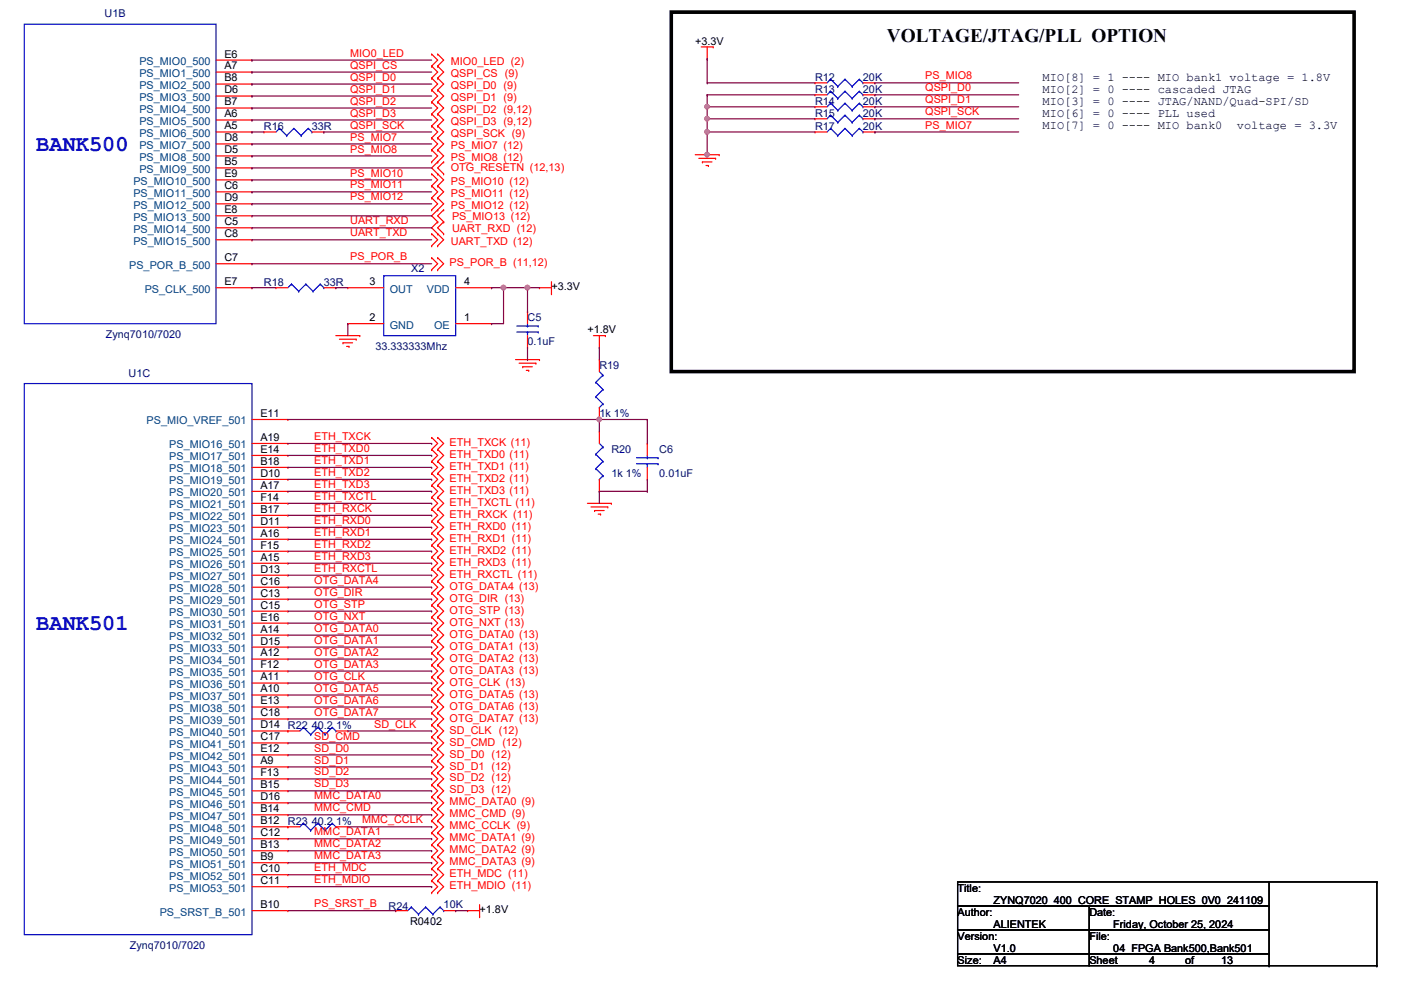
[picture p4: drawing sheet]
<svg xmlns="http://www.w3.org/2000/svg" width="297mm" height="210mm" viewBox="0 0 297 210" stroke-linecap="round" stroke-linejoin="round" font-family="sans-serif">
<defs><g id="words">
<g font-size="4.8" fill="#00f">
<text x="7.7" y="32">BANK500</text>
<text x="7.7" y="133.6">BANK501</text>
</g>
<text font-size="4.1" x="188" y="8.8">VOLTAGE/JTAG/PLL OPTION</text>
<g font-size="2.5">
<text x="221.1" y="17.1">MIO[8] = 1 ---- MIO bank1 voltage = 1.8V</text>
<text x="221.1" y="19.6">MIO[2] = 0 ---- cascaded JTAG</text>
<text x="221.1" y="22.2">MIO[3] = 0 ---- JTAG/NAND/Quad-SPI/SD</text>
<text x="221.1" y="24.7">MIO[6] = 0 ---- PLL used</text>
<text x="221.1" y="27.3">MIO[7] = 0 ---- MIO bank0</text>
<text x="262.2" y="27.3">voltage = 3.3V</text>
</g>
<g font-size="2.3" fill="#000080">
<text x="22.2" y="3.6">U1B</text>
<text x="172.8" y="17.1">R12</text>
<text x="183" y="17.1">20K</text>
<text x="172.8" y="22.2">R14</text>
<text x="172.8" y="19.6">R13</text>
<text x="183" y="22.2">20K</text>
<text x="183" y="19.6">20K</text>
<text x="56" y="27.5">R16</text>
<text x="66.1" y="27.5">33R</text>
<text x="172.8" y="27.5">R17</text>
<text x="172.8" y="24.7">R15</text>
<text x="183" y="27.5">20K</text>
<text x="183" y="24.7">20K</text>
<text x="87.2" y="57.7">X2</text>
<text x="56" y="60.5">R18</text>
<text x="68.7" y="60.5">33R</text>
<text x="22.4" y="71.7">Zynq7010/7020</text>
<text x="111.8" y="68.2">C5</text>
<text x="79.6" y="74.3">33.333333Mhz</text>
<text x="111.8" y="73.2">0.1uF</text>
<text x="27.3" y="79.8">U1C</text>
<text x="127.1" y="78.3">R19</text>
<text x="127.1" y="88.5">1k 1%</text>
<text x="129.6" y="96.1">R20</text>
<text x="129.6" y="101.2">1k 1%</text>
<text x="139.8" y="96.1">C6</text>
<text x="139.8" y="101.2">0.01uF</text>
<text x="61" y="154.5">R22 40.2 1%</text>
<text x="61" y="174.8">R23 40.2 1%</text>
<text x="82.4" y="192.9">R24</text>
<text x="94.1" y="192.6">10K</text>
<text x="27.5" y="201.3">Zynq7010/7020</text>
</g>
<g font-size="2.3">
<text x="147.4" y="9.5">+3.3V</text>
<text x="47.6" y="12.2">E6</text>
<text x="47.6" y="14.7">A7</text>
<text x="47.6" y="17.3">B8</text>
<text x="47.6" y="19.8">D6</text>
<text x="47.6" y="22.4">B7</text>
<text x="47.6" y="24.9">A6</text>
<text x="47.6" y="27.4">A5</text>
<text x="47.6" y="30">D8</text>
<text x="47.6" y="32.5">D5</text>
<text x="47.6" y="35.1">B5</text>
<text x="47.6" y="37.6">E9</text>
<text x="47.6" y="40.1">C6</text>
<text x="47.6" y="42.7">D9</text>
<text x="47.6" y="45.2">E8</text>
<text x="47.6" y="47.8">C5</text>
<text x="47.6" y="50.3">C8</text>
<text x="47.6" y="55.4">C7</text>
<text x="47.6" y="60.5">E7</text>
<text x="78.3" y="60.5">3</text>
<text x="98.4" y="60.5">4</text>
<text x="116.9" y="61.6">+3.3V</text>
<text x="78.3" y="68.1">2</text>
<text x="98.4" y="68.1">1</text>
<text x="124.5" y="70.7">+1.8V</text>
<text x="55.2" y="88.4">E11</text>
<text x="55.2" y="93.5">A19</text>
<text x="55.2" y="96">E14</text>
<text x="55.2" y="98.6">B18</text>
<text x="55.2" y="101.1">D10</text>
<text x="55.2" y="103.6">A17</text>
<text x="55.2" y="106.2">F14</text>
<text x="55.2" y="108.7">B17</text>
<text x="55.2" y="111.3">D11</text>
<text x="55.2" y="113.8">A16</text>
<text x="55.2" y="116.3">F15</text>
<text x="55.2" y="118.9">A15</text>
<text x="55.2" y="121.4">D13</text>
<text x="55.2" y="124">C16</text>
<text x="55.2" y="126.5">C13</text>
<text x="55.2" y="129">C15</text>
<text x="55.2" y="131.6">E16</text>
<text x="55.2" y="134.1">A14</text>
<text x="55.2" y="136.7">D15</text>
<text x="55.2" y="139.2">A12</text>
<text x="55.2" y="141.7">F12</text>
<text x="55.2" y="144.3">A11</text>
<text x="55.2" y="146.8">A10</text>
<text x="55.2" y="149.4">E13</text>
<text x="55.2" y="151.9">C18</text>
<text x="55.2" y="154.4">D14</text>
<text x="55.2" y="157">C17</text>
<text x="55.2" y="159.5">E12</text>
<text x="55.2" y="162.1">A9</text>
<text x="55.2" y="164.6">F13</text>
<text x="55.2" y="167.1">B15</text>
<text x="55.2" y="169.7">D16</text>
<text x="55.2" y="172.2">B14</text>
<text x="55.2" y="174.8">B12</text>
<text x="55.2" y="177.3">C12</text>
<text x="55.2" y="179.8">B13</text>
<text x="55.2" y="182.4">B9</text>
<text x="55.2" y="184.9">C10</text>
<text x="55.2" y="187.5">C11</text>
<text x="203" y="189.1">Title:</text>
<text x="210.6" y="191.6">ZYNQ7020_400_CORE_STAMP_HOLES_0V0_241109</text>
<text x="55.2" y="192.5">B10</text>
<text x="86.9" y="196.2">R0402</text>
<text x="101.7" y="193.6">+1.8V</text>
<text x="203" y="194.1">Author:</text>
<text x="210.6" y="196.7">ALIENTEK</text>
<text x="231" y="194.1">Date:</text>
<text x="236" y="196.7">Friday, October 25, 2024</text>
<text x="203" y="199.2">Version:</text>
<text x="210.6" y="201.8">V1.0</text>
<text x="231" y="199.2">File:</text>
<text x="236" y="201.8">04_FPGA Bank500,Bank501</text>
<text x="203" y="204.3">Size:</text>
<text x="210.6" y="204.3">A4</text>
<text x="231" y="204.3">Sheet</text>
<text x="243.7" y="204.3">4</text>
<text x="251.3" y="204.3">of</text>
<text x="258.9" y="204.3">13</text>
</g>
<g font-size="2.3" fill="#004080">
<text x="29.5" y="13.8">PS_MIO0_500</text>
<text x="29.5" y="16.3">PS_MIO1_500</text>
<text x="29.5" y="18.9">PS_MIO2_500</text>
<text x="29.5" y="21.4">PS_MIO3_500</text>
<text x="29.5" y="24">PS_MIO4_500</text>
<text x="29.5" y="26.5">PS_MIO5_500</text>
<text x="29.5" y="29">PS_MIO6_500</text>
<text x="29.5" y="31.6">PS_MIO7_500</text>
<text x="29.5" y="34.1">PS_MIO8_500</text>
<text x="28.3" y="39.2">PS_MIO10_500</text>
<text x="28.3" y="41.7">PS_MIO11_500</text>
<text x="29.5" y="36.7">PS_MIO9_500</text>
<text x="28.3" y="44.3">PS_MIO12_500</text>
<text x="28.3" y="46.8">PS_MIO13_500</text>
<text x="28.3" y="49.4">PS_MIO14_500</text>
<text x="28.3" y="51.9">PS_MIO15_500</text>
<text x="27.4" y="57">PS_POR_B_500</text>
<text x="30.7" y="62.1">PS_CLK_500</text>
<text x="82.6" y="62.1">OUT</text>
<text x="90.5" y="62.1">VDD</text>
<text x="82.6" y="69.7">GND</text>
<text x="92" y="69.7">OE</text>
<text x="31.1" y="90">PS_MIO_VREF_501</text>
<text x="35.9" y="95.1">PS_MIO16_501</text>
<text x="35.9" y="97.6">PS_MIO17_501</text>
<text x="35.9" y="100.2">PS_MIO18_501</text>
<text x="35.9" y="102.7">PS_MIO19_501</text>
<text x="35.9" y="105.2">PS_MIO20_501</text>
<text x="35.9" y="107.8">PS_MIO21_501</text>
<text x="35.9" y="110.3">PS_MIO22_501</text>
<text x="35.9" y="112.9">PS_MIO23_501</text>
<text x="35.9" y="115.4">PS_MIO24_501</text>
<text x="35.9" y="117.9">PS_MIO25_501</text>
<text x="35.9" y="120.5">PS_MIO26_501</text>
<text x="35.9" y="123">PS_MIO27_501</text>
<text x="35.9" y="125.6">PS_MIO28_501</text>
<text x="35.9" y="128.1">PS_MIO29_501</text>
<text x="35.9" y="130.6">PS_MIO30_501</text>
<text x="35.9" y="133.2">PS_MIO31_501</text>
<text x="35.9" y="135.7">PS_MIO32_501</text>
<text x="35.9" y="138.3">PS_MIO33_501</text>
<text x="35.9" y="140.8">PS_MIO34_501</text>
<text x="35.9" y="143.3">PS_MIO35_501</text>
<text x="35.9" y="145.9">PS_MIO36_501</text>
<text x="35.9" y="148.4">PS_MIO37_501</text>
<text x="35.9" y="151">PS_MIO38_501</text>
<text x="35.9" y="153.5">PS_MIO39_501</text>
<text x="35.9" y="156">PS_MIO40_501</text>
<text x="35.9" y="158.6">PS_MIO41_501</text>
<text x="35.9" y="161.1">PS_MIO42_501</text>
<text x="35.9" y="163.7">PS_MIO43_501</text>
<text x="35.9" y="166.2">PS_MIO44_501</text>
<text x="35.9" y="168.7">PS_MIO45_501</text>
<text x="35.9" y="171.3">PS_MIO46_501</text>
<text x="35.9" y="173.8">PS_MIO47_501</text>
<text x="35.9" y="176.4">PS_MIO48_501</text>
<text x="35.9" y="178.9">PS_MIO49_501</text>
<text x="35.9" y="181.4">PS_MIO50_501</text>
<text x="35.9" y="184">PS_MIO51_501</text>
<text x="35.9" y="186.5">PS_MIO52_501</text>
<text x="35.9" y="189.1">PS_MIO53_501</text>
<text x="33.9" y="194.1">PS_SRST_B_501</text>
</g>
<g font-size="2.3" fill="#f00">
<text x="74.2" y="12">MIO0_LED</text>
<text x="74.2" y="14.6">QSPI_CS</text>
<text x="74.2" y="17.1">QSPI_D0</text>
<text x="95.6" y="13.8">MIO0_LED (2)</text>
<text x="95.6" y="16.3">QSPI_CS (9)</text>
<text x="196.2" y="16.8">PS_MIO8</text>
<text x="74.2" y="19.6">QSPI_D1</text>
<text x="74.2" y="22.2">QSPI_D2</text>
<text x="95.6" y="18.9">QSPI_D0 (9)</text>
<text x="95.6" y="21.4">QSPI_D1 (9)</text>
<text x="95.6" y="24">QSPI_D2 (9,12)</text>
<text x="196.2" y="19.4">QSPI_D0</text>
<text x="196.2" y="21.9">QSPI_D1</text>
<text x="74.2" y="24.7">QSPI_D3</text>
<text x="74.2" y="27.3">QSPI_SCK</text>
<text x="74.2" y="29.8">PS_MIO7</text>
<text x="95.6" y="26.5">QSPI_D3 (9,12)</text>
<text x="95.6" y="29">QSPI_SCK (9)</text>
<text x="196.2" y="24.5">QSPI_SCK</text>
<text x="196.2" y="27.3">PS_MIO7</text>
<text x="74.2" y="32.3">PS_MIO8</text>
<text x="95.6" y="31.6">PS_MIO7 (12)</text>
<text x="95.6" y="34.1">PS_MIO8 (12)</text>
<text x="74.2" y="37.4">PS_MIO10</text>
<text x="74.2" y="40">PS_MIO11</text>
<text x="95.6" y="39.2">PS_MIO10 (12)</text>
<text x="95.6" y="41.7">PS_MIO11 (12)</text>
<text x="95.6" y="36.2">OTG_RESETN (12,13)</text>
<text x="74.2" y="42.5">PS_MIO12</text>
<text x="74.2" y="47.6">UART_RXD</text>
<text x="95.6" y="44.3">PS_MIO12 (12)</text>
<text x="95.8" y="46.6">PS_MIO13 (12)</text>
<text x="74.2" y="50.1">UART_TXD</text>
<text x="95.6" y="51.9">UART_TXD (12)</text>
<text x="95.8" y="49.1">UART_RXD (12)</text>
<text x="74.2" y="55.2">PS_POR_B</text>
<text x="95.3" y="56.5">PS_POR_B (11,12)</text>
<text x="66.6" y="93.3">ETH_TXCK</text>
<text x="66.6" y="95.8">ETH_TXD0</text>
<text x="95.3" y="94.6">ETH_TXCK (11)</text>
<text x="66.6" y="98.4">ETH_TXD1</text>
<text x="66.6" y="100.9">ETH_TXD2</text>
<text x="95.3" y="97.1">ETH_TXD0 (11)</text>
<text x="95.3" y="99.7">ETH_TXD1 (11)</text>
<text x="66.6" y="103.5">ETH_TXD3</text>
<text x="66.6" y="106">ETH_TXCTL</text>
<text x="95.3" y="102.2">ETH_TXD2 (11)</text>
<text x="95.3" y="104.7">ETH_TXD3 (11)</text>
<text x="95.3" y="107.3">ETH_TXCTL (11)</text>
<text x="66.6" y="108.5">ETH_RXCK</text>
<text x="66.6" y="111.1">ETH_RXD0</text>
<text x="66.6" y="113.6">ETH_RXD1</text>
<text x="95.3" y="109.8">ETH_RXCK (11)</text>
<text x="95.3" y="112.4">ETH_RXD0 (11)</text>
<text x="66.6" y="118.7">ETH_RXD3</text>
<text x="66.6" y="116.2">ETH_RXD2</text>
<text x="95.3" y="120">ETH_RXD3 (11)</text>
<text x="95.3" y="114.9">ETH_RXD1 (11)</text>
<text x="95.3" y="117.4">ETH_RXD2 (11)</text>
<text x="66.6" y="123.8">OTG_DATA4</text>
<text x="66.6" y="121.2">ETH_RXCTL</text>
<text x="95.3" y="125.1">OTG_DATA4 (13)</text>
<text x="95.3" y="122.5">ETH_RXCTL (11)</text>
<text x="66.6" y="126.3">OTG_DIR</text>
<text x="66.6" y="128.9">OTG_STP</text>
<text x="66.6" y="131.4">OTG_NXT</text>
<text x="95.3" y="127.6">OTG_DIR (13)</text>
<text x="95.3" y="130.1">OTG_STP (13)</text>
<text x="66.6" y="133.9">OTG_DATA0</text>
<text x="66.6" y="136.5">OTG_DATA1</text>
<text x="95.3" y="132.7">OTG_NXT (13)</text>
<text x="95.3" y="135.2">OTG_DATA0 (13)</text>
<text x="95.3" y="137.8">OTG_DATA1 (13)</text>
<text x="66.6" y="141.6">OTG_DATA3</text>
<text x="66.6" y="139">OTG_DATA2</text>
<text x="95.3" y="142.8">OTG_DATA3 (13)</text>
<text x="95.3" y="140.3">OTG_DATA2 (13)</text>
<text x="66.6" y="144.1">OTG_CLK</text>
<text x="66.6" y="146.6">OTG_DATA5</text>
<text x="66.6" y="149.2">OTG_DATA6</text>
<text x="95.3" y="145.4">OTG_CLK (13)</text>
<text x="95.3" y="147.9">OTG_DATA5 (13)</text>
<text x="66.6" y="151.7">OTG_DATA7</text>
<text x="79.3" y="154.3">SD_CLK</text>
<text x="95.3" y="155.5">SD_CLK (12)</text>
<text x="95.3" y="150.5">OTG_DATA6 (13)</text>
<text x="95.3" y="153">OTG_DATA7 (13)</text>
<text x="66.6" y="161.9">SD_D1</text>
<text x="66.6" y="159.3">SD_D0</text>
<text x="66.6" y="156.8">SD_CMD</text>
<text x="95.3" y="160.6">SD_D0 (12)</text>
<text x="95.3" y="158.1">SD_CMD (12)</text>
<text x="66.6" y="164.4">SD_D2</text>
<text x="66.6" y="167">SD_D3</text>
<text x="95.3" y="163.2">SD_D1 (12)</text>
<text x="95.3" y="165.7">SD_D2 (12)</text>
<text x="66.6" y="169.5">MMC_DATA0</text>
<text x="66.6" y="172">MMC_CMD</text>
<text x="95.3" y="170.8">MMC_DATA0 (9)</text>
<text x="95.3" y="173.3">MMC_CMD (9)</text>
<text x="95.3" y="168.2">SD_D3 (12)</text>
<text x="66.6" y="177.1">MMC_DATA1</text>
<text x="66.6" y="179.7">MMC_DATA2</text>
<text x="76.8" y="174.6">MMC_CCLK</text>
<text x="95.3" y="175.9">MMC_CCLK (9)</text>
<text x="95.3" y="178.4">MMC_DATA1 (9)</text>
<text x="66.6" y="182.2">MMC_DATA3</text>
<text x="66.6" y="184.7">ETH_MDC</text>
<text x="95.3" y="180.9">MMC_DATA2 (9)</text>
<text x="95.3" y="183.5">MMC_DATA3 (9)</text>
<text x="66.6" y="187.3">ETH_MDIO</text>
<text x="95.3" y="186">ETH_MDC (11)</text>
<text x="95.3" y="188.6">ETH_MDIO (11)</text>
<text x="66.6" y="192.4">PS_SRST_B</text>
</g>
</g></defs>
<path d="M142.3 2.6h144.8v76.2h-144.8z" fill="none" stroke="#000" stroke-width=".76"/>
<g fill="none" stroke="#f00" stroke-width=".25">
<path d="M91.5 11.5h.1M91.5 14h.1M91.5 16.6h.1M91.5 19.1h.1M91.5 11.5l1.3 1.2-1.3 1.3M91.5 14l1.3 1.3-1.3 1.3M91.5 16.6l1.3 1.2-1.3 1.3M91.5 19.1l1.3 1.3-1.3 1.2M92.8 11.5h.1M92.8 14h.1M92.8 16.6h.1M92.8 19.1h.1"/>
<path d="M92.8 11.5l1.3 1.2-1.3 1.3M92.8 14l1.3 1.3-1.3 1.3M92.8 16.6l1.3 1.2-1.3 1.3M92.8 19.1l1.3 1.3-1.3 1.2M148.7 9.9h2.5M149.9 12.5h.1M149.9 9.9v2.6M151.2 9.9h.1M91.5 21.6h.1M91.5 24.2h.1M91.5 26.7h.1M91.5 29.3h.1"/>
<path d="M91.5 31.8h.1M91.5 34.3h.1M91.5 36.9h.1M91.5 39.4h.1M91.5 21.6l1.3 1.3-1.3 1.3M91.5 24.2l1.3 1.2-1.3 1.3M91.5 26.7l1.3 1.3-1.3 1.3M91.5 29.3l1.3 1.2-1.3 1.3M91.5 31.8l1.3 1.3-1.3 1.2M91.5 36.9l1.3 1.2-1.3 1.3M91.5 39.4l1.3 1.3-1.3 1.3M92.8 21.6h.1"/>
<path d="M92.8 24.2h.1M92.8 26.7h.1M92.8 29.3h.1M92.8 31.8h.1M92.8 34.3h.1M92.8 36.9h.1M92.8 39.4h.1M92.8 21.6l1.3 1.3-1.3 1.3M92.8 24.2l1.3 1.2-1.3 1.3M92.8 26.7l1.3 1.3-1.3 1.3M92.8 29.3l1.3 1.2-1.3 1.3M92.8 31.8l1.3 1.3-2.6 2.5 2.6 2.5-1.3 1.3"/>
<path d="M92.8 39.4l1.3 1.3-1.3 1.3M94.1 36.9h.1M94.1 34.3h.1M94.1 34.3l-1.3 1.3 1.3 1.3M147.4 32.8h5.1M148.2 33.6h3.5M148.9 34.3h.1M148.9 34.3h2.1M149.7 35.1h.5M150.2 35.1h.1M151.7 33.6h.1M152.5 32.8h.1"/>
<path d="M91.5 42h.1M91.5 44.5h.1M91.5 49.6h.1M91.5 52.1h.1M91.5 57.2h.1M91.5 54.7h.1M91.5 42l1.3 1.2-1.3 1.3M91.5 49.6l1.3 1.2-1.3 1.3M91.5 54.7l1.3 1.2-1.3 1.3M92.8 42h.1M92.8 44.5h.1M92.8 49.6h.1"/>
<path d="M92.8 52.1h.1M92.8 47h.1M92.8 57.2h.1M92.8 54.7h.1M92.8 42l1.3 1.2-2.6 2.6 1.3 1.2M92.8 47l-1.3 1.3 2.6 2.5-1.3 1.3M92.8 54.7l1.3 1.2-1.3 1.3M94.1 49.6h.1M94.1 47h.1M94.1 44.5h.1M94.1 47l-1.3 1.3 1.3 1.3M94.1 44.5l-1.3 1.3 1.3 1.2"/>
<path d="M116.9 59.7v2.6M71.2 71.2h5.1M72 71.9h3.5M72.7 72.7h.1M72.7 72.7h2.1M73.5 73.4h.5M74 73.4h.1M75.5 71.9h.1M76.3 71.2h.1M109.3 76.2h5.1M110.1 77h3.5M110.8 77.8h.1"/>
<path d="M110.8 77.8h2.1M111.6 78.5h.5M112.1 78.5h.1M113.6 77h.1M114.4 61h.1M114.4 76.2h.1M114.4 61h2.5M116.9 62.3h.1M125.8 71.2h2.6M127.1 73.7h.1M127.1 71.2v2.5M128.4 71.2h.1"/>
<path d="M91.5 95.3h.1M91.5 92.8h.1M91.5 97.8h.1M91.5 92.8l1.3 1.2-1.3 1.3M91.5 95.3l1.3 1.3-1.3 1.2M91.5 97.8l1.3 1.3-1.3 1.3M92.8 95.3h.1M92.8 92.8h.1M92.8 97.8h.1M92.8 92.8l1.3 1.2-1.3 1.3M92.8 95.3l1.3 1.3-1.3 1.2M92.8 97.8l1.3 1.3-1.3 1.3"/>
<path d="M91.5 110.5h.1M91.5 108h.1M91.5 118.2h.1M91.5 100.4h.1M91.5 102.9h.1M91.5 105.5h.1M91.5 113.1h.1M91.5 115.6h.1M91.5 108l1.3 1.3-1.3 1.2M91.5 118.2l1.3 1.2-1.3 1.3M91.5 100.4l1.3 1.2-1.3 1.3M91.5 102.9l1.3 1.3-1.3 1.3"/>
<path d="M91.5 105.5l1.3 1.2-1.3 1.3M91.5 110.5l1.3 1.3-1.3 1.3M91.5 113.1l1.3 1.2-1.3 1.3M91.5 115.6l1.3 1.3-1.3 1.3M92.8 110.5h.1M92.8 108h.1M92.8 118.2h.1M92.8 100.4h.1M92.8 102.9h.1M92.8 105.5h.1M92.8 113.1h.1M92.8 115.6h.1"/>
<path d="M92.8 108l1.3 1.3-1.3 1.2M92.8 118.2l1.3 1.2-1.3 1.3M92.8 100.4l1.3 1.2-1.3 1.3M92.8 102.9l1.3 1.3-1.3 1.3M92.8 105.5l1.3 1.2-1.3 1.3M92.8 110.5l1.3 1.3-1.3 1.3M92.8 113.1l1.3 1.2-1.3 1.3M92.8 115.6l1.3 1.3-1.3 1.3M124.5 106.7h5.1M125.3 107.5h3.6M126.1 108.2h.1M126.1 108.2h2"/>
<path d="M126.8 109h.5M127.3 109h.1M128.9 107.5h.1M129.6 106.7h.1M91.5 120.7h.1M91.5 128.3h.1M91.5 125.8h.1M91.5 123.2h.1M91.5 130.9h.1M91.5 133.4h.1M91.5 135.9h.1M91.5 138.5h.1"/>
<path d="M91.5 125.8l1.3 1.2-1.3 1.3M91.5 123.2l1.3 1.3-1.3 1.3M91.5 128.3l1.3 1.3-1.3 1.3M91.5 130.9l1.3 1.2-1.3 1.3M91.5 133.4l1.3 1.3-1.3 1.2M91.5 135.9l1.3 1.3-1.3 1.3M91.5 138.5l1.3 1.2-1.3 1.3M91.5 120.7l1.3 1.3-1.3 1.2M92.8 120.7h.1M92.8 128.3h.1M92.8 125.8h.1M92.8 123.2h.1"/>
<path d="M92.8 130.9h.1M92.8 133.4h.1M92.8 135.9h.1M92.8 138.5h.1M92.8 125.8l1.3 1.2-1.3 1.3M92.8 123.2l1.3 1.3-1.3 1.3M92.8 128.3l1.3 1.3-1.3 1.3M92.8 130.9l1.3 1.2-1.3 1.3M92.8 133.4l1.3 1.3-1.3 1.2M92.8 135.9l1.3 1.3-1.3 1.3M92.8 138.5l1.3 1.2-1.3 1.3M92.8 120.7l1.3 1.3-1.3 1.2"/>
<path d="M91.5 143.6h.1M91.5 141h.1M91.5 153.7h.1M91.5 156.3h.1M91.5 146.1h.1M91.5 148.6h.1M91.5 151.2h.1M91.5 158.8h.1M91.5 141l1.3 1.3-1.3 1.3M91.5 153.7l1.3 1.3-1.3 1.3M91.5 143.6l1.3 1.2-1.3 1.3M91.5 146.1l1.3 1.3-1.3 1.2"/>
<path d="M91.5 148.6l1.3 1.3-1.3 1.3M91.5 151.2l1.3 1.2-1.3 1.3M91.5 158.8l1.3 1.3-1.3 1.2M91.5 156.3l1.3 1.2-1.3 1.3M92.8 143.6h.1M92.8 141h.1M92.8 153.7h.1M92.8 156.3h.1M92.8 146.1h.1M92.8 148.6h.1M92.8 151.2h.1M92.8 158.8h.1"/>
<path d="M92.8 141l1.3 1.3-1.3 1.3M92.8 153.7l1.3 1.3-1.3 1.3M92.8 143.6l1.3 1.2-1.3 1.3M92.8 146.1l1.3 1.3-1.3 1.2M92.8 148.6l1.3 1.3-1.3 1.3M92.8 151.2l1.3 1.2-1.3 1.3M92.8 158.8l1.3 1.3-1.3 1.2M92.8 156.3l1.3 1.2-1.3 1.3M91.5 163.9h.1M91.5 161.3h.1M91.5 171.5h.1M91.5 169h.1"/>
<path d="M91.5 174h.1M91.5 176.6h.1M91.5 179.1h.1M91.5 166.4h.1M91.5 161.3l1.3 1.3-1.3 1.3M91.5 169l1.3 1.2-1.3 1.3M91.5 171.5l1.3 1.3-1.3 1.2M91.5 174l1.3 1.3-1.3 1.3M91.5 176.6l1.3 1.2-1.3 1.3M91.5 179.1l1.3 1.3-1.3 1.3M91.5 163.9l1.3 1.2-1.3 1.3M91.5 166.4l1.3 1.3-1.3 1.3"/>
<path d="M92.8 163.9h.1M92.8 161.3h.1M92.8 171.5h.1M92.8 169h.1M92.8 174h.1M92.8 176.6h.1M92.8 179.1h.1M92.8 166.4h.1M92.8 161.3l1.3 1.3-1.3 1.3M92.8 169l1.3 1.2-1.3 1.3M92.8 171.5l1.3 1.3-1.3 1.2M92.8 174l1.3 1.3-1.3 1.3"/>
<path d="M92.8 176.6l1.3 1.2-1.3 1.3M92.8 179.1l1.3 1.3-1.3 1.3M92.8 163.9l1.3 1.2-1.3 1.3M92.8 166.4l1.3 1.3-1.3 1.3M91.5 181.7h.1M91.5 184.2h.1M91.5 186.7h.1M91.5 189.3h.1M91.5 181.7l1.3 1.2-1.3 1.3M91.5 184.2l1.3 1.3-1.3 1.2M91.5 186.7l1.3 1.3-1.3 1.3M92.8 181.7h.1"/>
<path d="M92.8 184.2h.1M92.8 186.7h.1M92.8 189.3h.1M92.8 181.7l1.3 1.2-1.3 1.3M92.8 184.2l1.3 1.3-1.3 1.2M92.8 186.7l1.3 1.3-1.3 1.3M99.1 193.1h.1M99.1 193.1h2.6M101.7 194.4h.1M101.7 191.8v2.6"/>
</g>
<path d="M203 192.1h28v5h-28zM203 187h66.1v5.1h-66.1zM203 197.1h28v5.1h-28zM231 197.1h38.1v5.1h-38.1zM203 202.2h28v2.6h-28zM231 202.2h38.1v2.6h-38.1z" fill="none" stroke="#000" stroke-width=".25"/>
<path d="M271.4 188.3h18.7v15.2h-18.7z" fill-rule="evenodd" fill="#fff"/>
<g fill="none" stroke="#000" stroke-width=".25">
<path d="M203 192.1h28v5h-28zM203 187h66.1v5.1h-66.1zM203 197.1h28v5.1h-28zM231 192.1h38.1v5h-38.1zM231 197.1h38.1v5.1h-38.1zM269.1 187h22.8M291.9 187h.1M291.9 187v17.8M203 202.2h28v2.6h-28zM231 202.2h38.1v2.6h-38.1zM269.1 204.8h.1M269.1 204.8h22.8"/>
<path d="M291.9 204.8h.1"/>
</g>
<path d="M271.4 188.3h18.7v15.2h-18.7z" fill-rule="evenodd" fill="#fff"/>
<g fill="none" stroke="#000" stroke-width=".25">
<path d="M203 192.1h28v5h-28zM203 187h66.1v5.1h-66.1zM203 197.1h28v5.1h-28zM231 192.1h38.1v5h-38.1zM231 197.1h38.1v5.1h-38.1zM269.1 187h22.8M291.9 187h.1M291.9 187v17.8M203 202.2h28v2.6h-28zM231 202.2h38.1v2.6h-38.1zM269.1 204.8h.1M269.1 204.8h22.8"/>
<path d="M291.9 204.8h.1"/>
</g>
<path d="M271.4 188.3h18.7v15.2h-18.7z" fill-rule="evenodd" fill="#fff"/>
<path d="M231 192.1h38.1v5h-38.1zM269.1 187h22.8M291.9 187h.1M291.9 187v17.8M269.1 204.8h.1M269.1 204.8h22.8M291.9 204.8h.1" fill="none" stroke="#000" stroke-width=".25"/>
<g fill="none" stroke="#00f" stroke-width=".25">
<path d="M5.2 5.1h40.6v63.5h-40.6zM176.1 16.8h.1M176.1 19.3h.1M176.1 16.8l-.8 .8M176.1 16.8l1.5 1.5M176.1 19.3l-.8 .8M176.1 19.3l1.5 1.6M177.6 18.3h.1M179.2 16.8h.1M179.2 19.3h.1M179.2 16.8l-1.6 1.5M179.2 16.8l1.5 1.5"/>
<path d="M179.2 19.3l-1.6 1.6M179.2 19.3l1.5 1.6M180.7 18.3h.1M182.2 16.8h.1M182.2 19.3h.1M182.2 16.8l-1.5 1.5M182.2 16.8l.8 .8M182.2 19.3l-1.5 1.6M182.2 19.3l.8 .8M183 17.6h.1M59.3 27.2h.1M59.3 27.2l-.8 .8"/>
<path d="M59.3 27.2l1.5 1.5M60.8 28.7h.1M62.3 27.2h.1M62.3 27.2l-1.5 1.5M62.3 27.2l1.5 1.5M63.8 28.7h.1M65.4 27.2h.1M65.4 27.2l-1.6 1.5M65.4 27.2l.7 .8M66.1 28h.1M176.1 21.9h.1M176.1 27.2h.1"/>
<path d="M176.1 24.4h.1M176.1 21.9l-.8 .7M176.1 21.9l1.5 1.5M176.1 27.2l-.8 .8M176.1 27.2l1.5 1.5M176.1 24.4l-.8 .8M176.1 24.4l1.5 1.6M177.6 23.4h.1M177.6 28.7h.1M177.6 26h.1M177.6 20.9h.1M179.2 21.9h.1"/>
<path d="M179.2 27.2h.1M179.2 24.4h.1M179.2 21.9l-1.6 1.5M179.2 21.9l1.5 1.5M179.2 27.2l-1.6 1.5M179.2 27.2l1.5 1.5M179.2 24.4l-1.6 1.6M179.2 24.4l1.5 1.6M180.7 23.4h.1M180.7 28.7h.1M180.7 26h.1M180.7 20.9h.1"/>
<path d="M182.2 21.9h.1M182.2 27.2h.1M182.2 24.4h.1M182.2 21.9l-1.5 1.5M182.2 21.9l.8 .7M182.2 27.2l-1.5 1.5M182.2 27.2l.8 .8M182.2 24.4l-1.5 1.6M182.2 24.4l.8 .8M183 22.6h.1M183 28h.1M183 25.2h.1"/>
<path d="M183 20.1h.1M81.4 58.5h15.2v12.7h-15.2zM61.8 60.2h.1M61.8 60.2l-.8 .8M61.8 60.2l1.5 1.6M63.3 61.8h.1M64.9 60.2h.1M64.9 60.2l-1.6 1.6M64.9 60.2l1.5 1.6M66.4 61.8h.1M67.9 60.2h.1M67.9 60.2l-1.5 1.6"/>
<path d="M67.9 60.2l.8 .8M68.7 61h.1M109.6 70.4h4.5M109.6 69.1h4.5M111.8 69.1h.1M111.8 70.4h.1M111.8 68.6v.5M111.8 70.4v.8M114.1 70.4h.1M114.1 69.1h.1M127.1 78.8l.7 .7M127.8 79.5h.1"/>
<path d="M127.8 79.5l-1.5 1.6M5.2 81.3h48.2v116.9h-48.2zM126.3 96.3h.1M126.3 99.4h.1M126.3 81.1h.1M126.3 84.1h.1M126.3 96.3l1.5 1.5M126.3 99.4l1.5 1.5M126.3 81.1l1.5 1.5M126.3 84.1l1.5 1.5M127.1 86.4h.1M127.1 94l.7 .8"/>
<path d="M127.8 94.8h.1M127.8 97.8h.1M127.8 82.6h.1M127.8 85.6h.1M127.8 94.8l-1.5 1.5M127.8 97.8l-1.5 1.6M127.8 82.6l-1.5 1.5M127.8 85.6l-.7 .8M135 98.3h4.5M135 97.1h4.5M137.2 97.1h.1M137.2 98.3h.1"/>
<path d="M137.2 96.6v.5M137.2 98.3v.8M139.5 98.3h.1M139.5 97.1h.1M127.1 101.6h.1M127.8 100.9h.1M127.8 100.9l-.7 .7M64.3 154.2h.1M64.3 154.2l-.7 .8M64.3 154.2l1.6 1.5M65.9 155.7h.1M67.4 154.2h.1"/>
<path d="M67.4 154.2l-1.5 1.5M67.4 154.2l1.5 1.5M68.9 155.7h.1M70.4 154.2h.1M70.4 154.2l-1.5 1.5M70.4 154.2l.8 .8M71.2 155h.1M64.3 174.5h.1M64.3 174.5l-.7 .8M64.3 174.5l1.6 1.6M65.9 176.1h.1M67.4 174.5h.1"/>
<path d="M67.4 174.5l-1.5 1.6M67.4 174.5l1.5 1.6M68.9 176.1h.1M70.4 174.5h.1M70.4 174.5l-1.5 1.6M70.4 174.5l.8 .8M71.2 175.3h.1M87.2 192.3h.1M87.2 192.3l-.8 .8M87.2 192.3l1.5 1.5M88.7 193.8h.1M90.3 192.3h.1"/>
<path d="M90.3 192.3l-1.6 1.5M90.3 192.3l1.5 1.5M91.8 193.8h.1M93.3 192.3h.1M93.3 192.3l-1.5 1.5M93.3 192.3l.8 .8M94.1 193.1h.1"/>
</g>
<g fill="none" stroke="#f00" stroke-width=".25">
<path d="M45.8 12.7h7.6M45.8 15.3h7.6M45.8 17.8h7.6M53.4 12.7h.1M53.4 15.3h.1M53.4 17.8h.1M172.8 17.6h.1M172.8 17.6h2.5M183 17.6h2.5M185.5 17.6h.1M45.8 20.4h7.6M45.8 22.9h7.6"/>
<path d="M45.8 25.4h7.6M45.8 28h7.6M45.8 30.5h7.6M45.8 33.1h7.6M45.8 35.6h7.6M45.8 38.1h7.6M53.4 20.4h.1M53.4 22.9h.1M53.4 25.4h.1M53.4 28h.1M53.4 30.5h.1M53.4 33.1h.1"/>
<path d="M53.4 35.6h.1M53.4 38.1h.1M56 28h.1M56 28h2.5M66.1 28h2.6M68.7 28h.1M172.8 22.6h.1M172.8 28h.1M172.8 25.2h.1M172.8 20.1h.1M172.8 22.6h2.5M172.8 28h2.5"/>
<path d="M172.8 25.2h2.5M172.8 20.1h2.5M183 22.6h2.5M183 28h2.5M183 25.2h2.5M183 20.1h2.5M185.5 22.6h.1M185.5 28h.1M185.5 25.2h.1M185.5 20.1h.1M45.8 40.7h7.6M45.8 43.2h7.6"/>
<path d="M45.8 45.8h7.6M45.8 48.3h7.6M45.8 50.8h7.6M45.8 55.9h7.6M53.4 40.7h.1M53.4 43.2h.1M53.4 45.8h.1M53.4 48.3h.1M53.4 50.8h.1M53.4 55.9h.1M45.8 61h7.6M53.4 61h.1"/>
<path d="M58.5 61h.1M58.5 61h2.5M68.7 61h2.5M71.2 61h.1M73.7 68.6h.1M73.7 61h.1M73.7 61h7.7M73.7 68.6h7.7M96.6 61h7.6M96.6 68.6h7.6M104.2 68.6h.1M104.2 61h.1"/>
<path d="M111.8 66.1h.1M111.8 73.7h.1M111.8 66.1v2.5M111.8 71.2v2.5M127.1 76.2h.1M127.1 76.2v2.6M53.4 88.9h7.6M53.4 94h7.6M53.4 96.6h7.6M53.4 99.1h7.6M61 88.9h.1M61 94h.1"/>
<path d="M61 96.6h.1M61 99.1h.1M127.1 91.5h.1M127.1 88.9h.1M127.1 86.4v2.5M127.1 91.5v2.5M137.2 94h.1M137.2 94v2.6M137.2 99.1v2.5M53.4 101.6h7.6M53.4 104.2h7.6M53.4 106.7h7.6"/>
<path d="M53.4 109.3h7.6M53.4 111.8h7.6M53.4 114.3h7.6M53.4 116.9h7.6M53.4 119.4h7.6M61 101.6h.1M61 104.2h.1M61 106.7h.1M61 109.3h.1M61 111.8h.1M61 114.3h.1M61 116.9h.1"/>
<path d="M61 119.4h.1M127.1 104.2h.1M127.1 101.6v2.6M137.2 101.6h.1M53.4 122h7.6M53.4 124.5h7.6M53.4 127h7.6M53.4 129.6h7.6M53.4 132.1h7.6M53.4 134.7h7.6M53.4 137.2h7.6M53.4 139.7h7.6"/>
<path d="M61 122h.1M61 124.5h.1M61 127h.1M61 129.6h.1M61 132.1h.1M61 134.7h.1M61 137.2h.1M61 139.7h.1M53.4 142.3h7.6M53.4 144.8h7.6M53.4 147.4h7.6M53.4 149.9h7.6"/>
<path d="M53.4 152.4h7.6M53.4 155h10.2M53.4 157.5h7.6M61 142.3h.1M61 144.8h.1M61 147.4h.1M61 149.9h.1M61 152.4h.1M61 155h.1M61 157.5h.1M71.2 155h2.5M73.7 155h.1"/>
<path d="M53.4 175.3h10.2M53.4 160.1h7.6M53.4 162.6h7.6M53.4 165.1h7.6M53.4 167.7h7.6M53.4 170.2h7.6M53.4 172.8h7.6M53.4 177.8h7.6M61 175.3h.1M61 160.1h.1M61 162.6h.1M61 165.1h.1"/>
<path d="M61 167.7h.1M61 170.2h.1M61 172.8h.1M61 177.8h.1M71.2 175.3h2.5M73.7 175.3h.1M53.4 193.1h7.6M53.4 180.4h7.6M53.4 182.9h7.6M53.4 185.5h7.6M53.4 188h7.6M61 180.4h.1"/>
<path d="M61 182.9h.1M61 185.5h.1M61 188h.1M61 193.1h.1M83.9 193.1h.1M83.9 193.1h2.5M94.1 193.1h2.5M96.6 193.1h.1"/>
</g>
<g fill="none" stroke="#800040" stroke-width=".25">
<path d="M53.4 12.7h.1M53.4 15.3h.1M53.4 17.8h.1M53.4 12.7h38.1M53.4 15.3h38.1M53.4 17.8h38.1M53.4 20.4h.1M53.4 22.9h.1M53.4 25.4h.1M53.4 30.5h.1M53.4 33.1h.1M53.4 35.6h.1"/>
<path d="M53.4 38.1h.1M53.4 20.4h38.1M53.4 22.9h38.1M53.4 25.4h38.1M53.4 30.5h38.1M53.4 33.1h38.1M53.4 35.6h38.1M53.4 38.1h38.1M68.7 28h.1M68.7 28h22.8M53.4 40.7h.1M53.4 43.2h.1"/>
<path d="M53.4 48.3h.1M53.4 50.8h.1M53.4 55.9h.1M53.4 40.7h38.1M53.4 43.2h38.1M53.4 48.3h38.1M53.4 50.8h38.1M53.4 55.9h38.1M53.4 61h.1M53.4 61h5.1M71.2 61h.1M71.2 61h2.5"/>
<path d="M73.7 68.6h.1M73.7 68.6v2.6M104.2 61h.1M104.2 68.6h.1M104.2 61h7.6M106.8 61h.1M106.8 61v7.6h-2.6M111.8 61h.1"/>
</g>
<circle cx="106.7" cy="61" r=".49" fill="#f0f"/>
<circle cx="106.7" cy="61" r=".49" fill="none" stroke="#f0f" stroke-width=".25"/>
<circle cx="111.8" cy="61" r=".49" fill="#f0f"/>
<circle cx="111.8" cy="61" r=".49" fill="none" stroke="#f0f" stroke-width=".25"/>
<path d="M149.9 12.5h.1M149.9 17.6h.1M149.9 12.5v5.1M149.9 17.6h22.9M149.9 20.1h.1M149.9 20.1v2.5M149.9 20.1h22.9M111.8 66.1h.1M111.8 61v5.1" fill="none" stroke="#800040" stroke-width=".25"/>
<circle cx="149.9" cy="22.6" r=".49" fill="#f0f"/>
<circle cx="149.9" cy="22.6" r=".49" fill="none" stroke="#f0f" stroke-width=".25"/>
<path d="M149.9 22.6h.1M149.9 25.2h.1M149.9 28h.1M149.9 22.6h22.9M149.9 22.6v5.4M149.9 25.2h22.9" fill="none" stroke="#800040" stroke-width=".25"/>
<circle cx="149.9" cy="25.2" r=".49" fill="#f0f"/>
<circle cx="149.9" cy="25.2" r=".49" fill="none" stroke="#f0f" stroke-width=".25"/>
<circle cx="149.9" cy="28" r=".49" fill="#f0f"/>
<circle cx="149.9" cy="28" r=".49" fill="none" stroke="#f0f" stroke-width=".25"/>
<g fill="none" stroke="#800040" stroke-width=".25">
<path d="M185.5 17.6h.1M185.5 17.6h30.5M149.9 28h.1M149.9 33.1h.1M149.9 28h22.9M149.9 32.8v.3M185.5 20.1h.1M185.5 22.6h.1M185.5 25.2h.1M185.5 28h.1M185.5 28h30.5M185.5 20.1h30.5"/>
<path d="M185.5 22.6h30.5M185.5 25.2h30.5M111.8 76.2h.1M111.8 73.7v2.5M127.1 73.7h.1M127.1 73.7v2.5M61 88.9h66.1M127.1 88.9h.1M127.1 88.9v2.6M127.1 104.2h.1M127.1 104.2v2.5"/>
</g>
<circle cx="127.1" cy="88.9" r=".49" fill="#f0f"/>
<circle cx="127.1" cy="88.9" r=".49" fill="none" stroke="#f0f" stroke-width=".25"/>
<g fill="none" stroke="#800040" stroke-width=".25">
<path d="M53.4 28h.1M53.4 28h2.6M149.9 28h.1M149.9 28v4.8M127.1 88.9h.1M127.1 88.9h10.1M137.2 88.9h.1M137.2 88.9v5.1M61 109.3h30.5M61 119.4h30.5M91.5 109.3h.1M91.5 119.4h.1"/>
<path d="M127.1 104.2h.1M127.1 104.2h10.1M137.2 104.2h.1M137.2 101.6v2.6M61 127h30.5M91.5 127h.1M61 142.3h30.5M73.7 155h17.8M91.5 142.3h.1M91.5 155h.1M61 162.6h30.5M61 170.2h30.5"/>
<path d="M61 177.8h30.5M91.5 162.6h.1M91.5 170.2h.1M91.5 177.8h.1M61 180.4h30.5M61 182.9h30.5M61 193.1h22.9M83.9 193.1h.1M91.5 180.4h.1M91.5 182.9h.1M96.6 193.1h.1M96.6 193.1h2.5"/>
</g>
<circle cx="149.9" cy="32.8" r=".49" fill="#f0f"/>
<circle cx="149.9" cy="32.8" r=".49" fill="none" stroke="#f0f" stroke-width=".25"/>
<g fill="none" stroke="#800040" stroke-width=".25">
<path d="M53.4 45.8h.1M53.4 45.8h38.1M111.8 61h.1M111.8 61h2.6M61 94h30.5M61 96.6h30.5M61 99.1h30.5M91.5 94h.1M91.5 96.6h.1M91.5 99.1h.1M61 101.6h30.5M61 104.2h30.5"/>
<path d="M61 106.7h30.5M61 111.8h30.5M61 114.3h30.5M61 116.9h30.5M91.5 101.6h.1M91.5 104.2h.1M91.5 106.7h.1M91.5 111.8h.1M91.5 114.3h.1M91.5 116.9h.1M61 124.5h30.5M61 129.6h30.5"/>
<path d="M61 132.1h30.5M61 134.7h30.5M61 137.2h30.5M61 139.7h30.5M61 122h30.5M91.5 124.5h.1M91.5 129.6h.1M91.5 132.1h.1M91.5 134.7h.1M91.5 137.2h.1M91.5 139.7h.1M91.5 122h.1"/>
<path d="M61 144.8h30.5M61 147.4h30.5M61 149.9h30.5M61 152.4h30.5M61 157.5h30.5M91.5 144.8h.1M91.5 147.4h.1M91.5 149.9h.1M91.5 152.4h.1M91.5 157.5h.1M61 160.1h30.5M61 165.1h30.5"/>
<path d="M61 167.7h30.5M61 172.8h30.5M73.7 175.3h17.8M91.5 175.3h.1M91.5 160.1h.1M91.5 165.1h.1M91.5 167.7h.1M91.5 172.8h.1M61 185.5h30.5M61 188h30.5M91.5 185.5h.1M91.5 188h.1"/>
</g>
<circle cx="106.7" cy="61" r=".49" fill="#f0f"/>
<circle cx="106.7" cy="61" r=".49" fill="none" stroke="#f0f" stroke-width=".25"/>
<circle cx="111.8" cy="61" r=".49" fill="#f0f"/>
<circle cx="111.8" cy="61" r=".49" fill="none" stroke="#f0f" stroke-width=".25"/>
<circle cx="149.9" cy="22.6" r=".49" fill="#f0f"/>
<circle cx="149.9" cy="22.6" r=".49" fill="none" stroke="#f0f" stroke-width=".25"/>
<circle cx="149.9" cy="25.2" r=".49" fill="#f0f"/>
<circle cx="149.9" cy="25.2" r=".49" fill="none" stroke="#f0f" stroke-width=".25"/>
<circle cx="149.9" cy="28" r=".49" fill="#f0f"/>
<circle cx="149.9" cy="28" r=".49" fill="none" stroke="#f0f" stroke-width=".25"/>
<circle cx="127.1" cy="88.9" r=".49" fill="#f0f"/>
<circle cx="127.1" cy="88.9" r=".49" fill="none" stroke="#f0f" stroke-width=".25"/>
<circle cx="149.9" cy="32.8" r=".49" fill="#f0f"/>
<circle cx="149.9" cy="32.8" r=".49" fill="none" stroke="#f0f" stroke-width=".25"/>
<use href="#words"/>
</svg>
